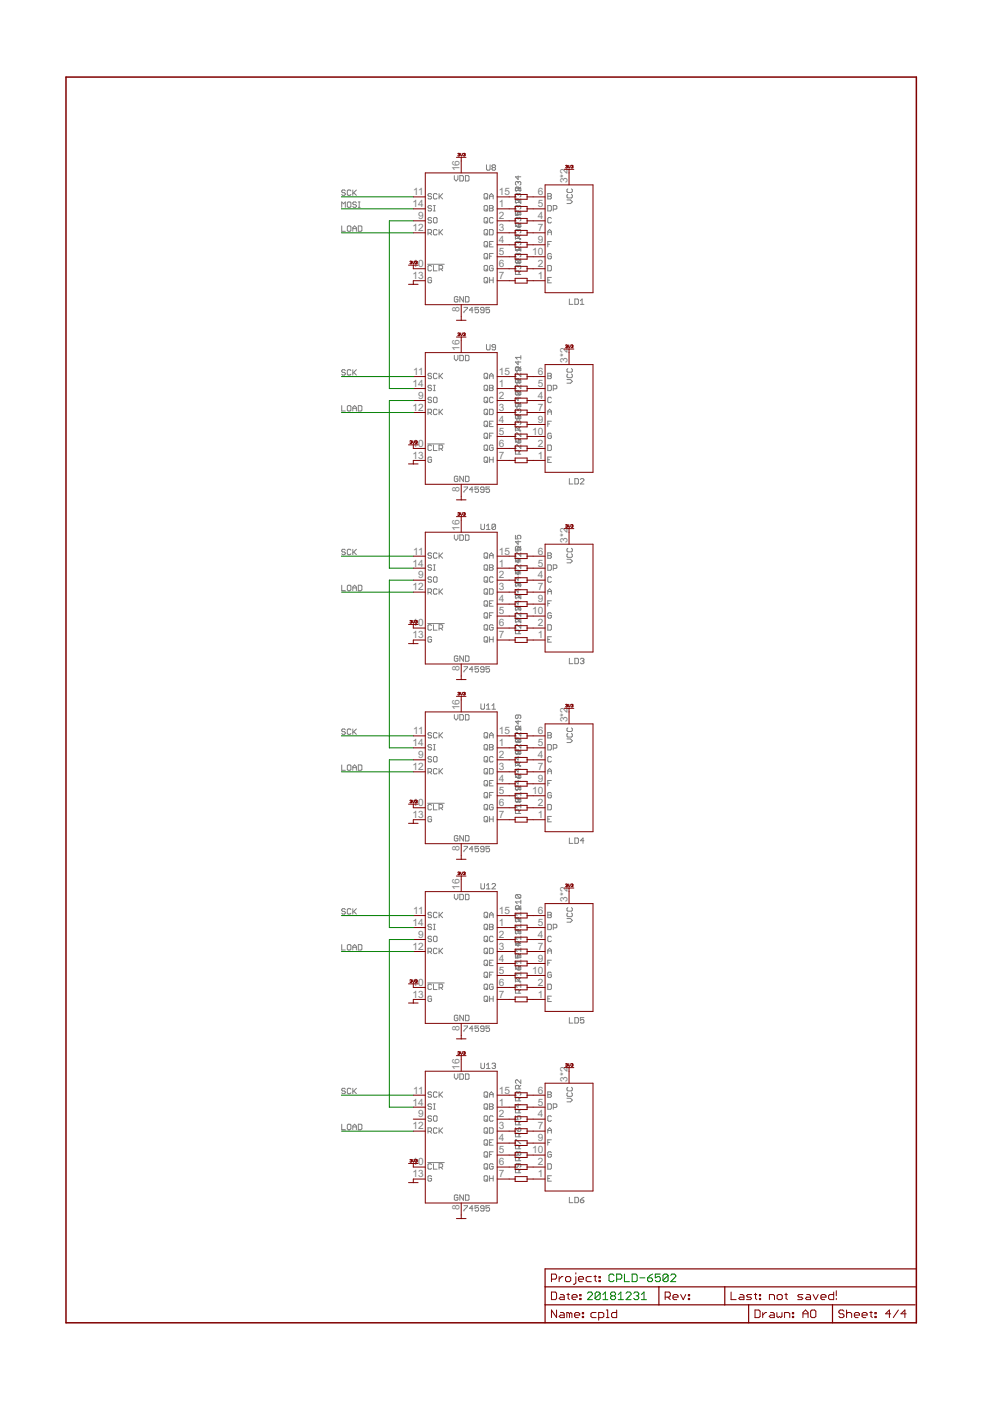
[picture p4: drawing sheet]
<svg xmlns="http://www.w3.org/2000/svg" width="210mm" height="297mm" viewBox="0 0 210 297" stroke-linecap="round" stroke-linejoin="round" font-family="sans-serif">
<defs><g id="words">
<g font-size="2.4" fill="#808080">
<text x="87.6" y="41.4">11</text>
<text x="97.4" y="36.3" transform="rotate(-90 97.4 36.3)">16</text>
<text x="105.8" y="41.4">15</text>
<text x="114" y="41.4">6</text>
<text x="120.3" y="38.8" transform="rotate(-90 120.3 38.8)">3*2</text>
<text x="87.4" y="43.9">14</text>
<text x="88.6" y="46.5">9</text>
<text x="105.8" y="46.5">2</text>
<text x="105.8" y="43.9">1</text>
<text x="114" y="46.5">4</text>
<text x="114" y="43.9">5</text>
<text x="87.4" y="49">12</text>
<text x="105.8" y="51.5">4</text>
<text x="105.8" y="49">3</text>
<text x="114" y="49">7</text>
<text x="114" y="51.5">9</text>
<text x="87.4" y="59.2">13</text>
<text x="87.4" y="56.6">10</text>
<text x="105.8" y="59.2">7</text>
<text x="105.8" y="56.6">6</text>
<text x="105.8" y="54.1">5</text>
<text x="112.8" y="54.1">10</text>
<text x="114" y="56.6">2</text>
<text x="114" y="59.2">1</text>
<text x="97.4" y="66.1" transform="rotate(-90 97.4 66.1)">8</text>
<text x="97.4" y="74.4" transform="rotate(-90 97.4 74.4)">16</text>
<text x="120.3" y="76.9" transform="rotate(-90 120.3 76.9)">3*2</text>
<text x="87.4" y="82">14</text>
<text x="87.6" y="79.5">11</text>
<text x="105.8" y="82">1</text>
<text x="105.8" y="79.5">15</text>
<text x="114" y="79.5">6</text>
<text x="114" y="82">5</text>
<text x="87.4" y="87.1">12</text>
<text x="88.6" y="84.6">9</text>
<text x="105.8" y="84.6">2</text>
<text x="105.8" y="89.6">4</text>
<text x="105.8" y="87.1">3</text>
<text x="114" y="87.1">7</text>
<text x="114" y="84.6">4</text>
<text x="114" y="89.6">9</text>
<text x="87.4" y="94.7">10</text>
<text x="105.8" y="94.7">6</text>
<text x="105.8" y="92.2">5</text>
<text x="112.8" y="92.2">10</text>
<text x="114" y="94.7">2</text>
<text x="87.4" y="97.3">13</text>
<text x="105.8" y="97.3">7</text>
<text x="114" y="97.3">1</text>
<text x="97.4" y="104.2" transform="rotate(-90 97.4 104.2)">8</text>
<text x="97.4" y="112.5" transform="rotate(-90 97.4 112.5)">16</text>
<text x="87.6" y="117.6">11</text>
<text x="105.8" y="117.6">15</text>
<text x="114" y="117.6">6</text>
<text x="120.3" y="115" transform="rotate(-90 120.3 115)">3*2</text>
<text x="87.4" y="125.2">12</text>
<text x="87.4" y="120.1">14</text>
<text x="88.6" y="122.7">9</text>
<text x="105.8" y="122.7">2</text>
<text x="105.8" y="125.2">3</text>
<text x="105.8" y="120.1">1</text>
<text x="114" y="125.2">7</text>
<text x="114" y="122.7">4</text>
<text x="114" y="120.1">5</text>
<text x="105.8" y="127.7">4</text>
<text x="105.8" y="130.3">5</text>
<text x="112.8" y="130.3">10</text>
<text x="114" y="127.7">9</text>
<text x="87.4" y="135.3">13</text>
<text x="87.4" y="132.8">10</text>
<text x="105.8" y="135.3">7</text>
<text x="105.8" y="132.8">6</text>
<text x="114" y="132.8">2</text>
<text x="114" y="135.3">1</text>
<text x="97.4" y="142.3" transform="rotate(-90 97.4 142.3)">8</text>
<text x="87.6" y="155.7">11</text>
<text x="97.4" y="150.6" transform="rotate(-90 97.4 150.6)">16</text>
<text x="105.8" y="155.7">15</text>
<text x="114" y="155.7">6</text>
<text x="120.3" y="153.1" transform="rotate(-90 120.3 153.1)">3*2</text>
<text x="87.4" y="158.2">14</text>
<text x="88.6" y="160.7">9</text>
<text x="105.8" y="160.7">2</text>
<text x="105.8" y="158.2">1</text>
<text x="114" y="160.7">4</text>
<text x="114" y="158.2">5</text>
<text x="87.4" y="163.3">12</text>
<text x="105.8" y="165.8">4</text>
<text x="105.8" y="163.3">3</text>
<text x="114" y="163.3">7</text>
<text x="114" y="165.8">9</text>
<text x="87.4" y="173.4">13</text>
<text x="87.4" y="170.9">10</text>
<text x="105.8" y="173.4">7</text>
<text x="105.8" y="170.9">6</text>
<text x="105.8" y="168.4">5</text>
<text x="112.8" y="168.4">10</text>
<text x="114" y="170.9">2</text>
<text x="114" y="173.4">1</text>
<text x="97.4" y="180.4" transform="rotate(-90 97.4 180.4)">8</text>
<text x="97.4" y="188.7" transform="rotate(-90 97.4 188.7)">16</text>
<text x="120.3" y="191.2" transform="rotate(-90 120.3 191.2)">3*2</text>
<text x="87.4" y="196.3">14</text>
<text x="87.6" y="193.8">11</text>
<text x="105.8" y="196.3">1</text>
<text x="105.8" y="193.8">15</text>
<text x="114" y="193.8">6</text>
<text x="114" y="196.3">5</text>
<text x="87.4" y="201.4">12</text>
<text x="88.6" y="198.8">9</text>
<text x="105.8" y="198.8">2</text>
<text x="105.8" y="203.9">4</text>
<text x="105.8" y="201.4">3</text>
<text x="114" y="201.4">7</text>
<text x="114" y="198.8">4</text>
<text x="114" y="203.9">9</text>
<text x="87.4" y="209">10</text>
<text x="105.8" y="209">6</text>
<text x="105.8" y="206.5">5</text>
<text x="112.8" y="206.5">10</text>
<text x="114" y="209">2</text>
<text x="87.4" y="211.5">13</text>
<text x="105.8" y="211.5">7</text>
<text x="114" y="211.5">1</text>
<text x="97.4" y="218.5" transform="rotate(-90 97.4 218.5)">8</text>
<text x="97.4" y="226.8" transform="rotate(-90 97.4 226.8)">16</text>
<text x="87.6" y="231.9">11</text>
<text x="105.8" y="231.9">15</text>
<text x="114" y="231.9">6</text>
<text x="120.3" y="229.3" transform="rotate(-90 120.3 229.3)">3*2</text>
<text x="87.4" y="239.5">12</text>
<text x="87.4" y="234.4">14</text>
<text x="88.6" y="236.9">9</text>
<text x="105.8" y="236.9">2</text>
<text x="105.8" y="239.5">3</text>
<text x="105.8" y="234.4">1</text>
<text x="114" y="239.5">7</text>
<text x="114" y="236.9">4</text>
<text x="114" y="234.4">5</text>
<text x="105.8" y="242">4</text>
<text x="105.8" y="244.5">5</text>
<text x="112.8" y="244.5">10</text>
<text x="114" y="242">9</text>
<text x="87.4" y="249.6">13</text>
<text x="87.4" y="247.1">10</text>
<text x="105.8" y="249.6">7</text>
<text x="105.8" y="247.1">6</text>
<text x="114" y="247.1">2</text>
<text x="114" y="249.6">1</text>
<text x="97.4" y="256.6" transform="rotate(-90 97.4 256.6)">8</text>
</g>
</g></defs>
<g fill="none" stroke="#808080" stroke-width=".21">
<path d="M96.3 37.2v.8l.4 .4 .4-.4v-.8M97.5 37.2h.6l.2 .2v.8l-.2 .2h-.6zM98.7 37.2h.6l.1 .2v.8l-.1 .2h-.6zM103.1 34.9v1l.2 .2h.4l.2-.2v-1M104.5 35.5l-.2-.2 .2-.4h.4l.2 .2-.2 .4M104.5 35.5l-.2 .2 .2 .4h.4l.2-.2-.2-.4M104.5 35.5h.4M109.9 38.7l-.2-.2-.4 .2v.4l.2 .1M109.9 38.7l.1-.2 .4 .2v.4l-.2 .1M109.9 37.3v.8l-.6-.6h1.1M109.9 38.7v.2M110 39.8l-.1-.2h-.4l-.2 .2v.6"/>
<path d="M110 39.8v.6M110 39.8l.4 .2v.4M110 39.8l-.1 .2M110.4 39.6l-.4 .4M72.5 44v-1.2l.3 .4 .4-.4v1.2M72.5 47.9v1.1h.7M73.2 40.5l-.2-.2h-.4l-.1 .2 .1 .4h.4l.2 .1-.2 .4h-.4l-.1-.2M73.6 48.1l.2-.2h.4l.2 .2v.8l-.2 .1h-.4l-.2-.1zM73.8 42.8h.4l.2 .2v.8l-.2 .2h-.4l-.2-.2v-.8zM74.4 40.5l-.2-.2h-.4l-.2 .2v.7l.2 .2h.4l.2-.2M74.8 40.3v1.1M74.8 49v-.7l.4-.4 .4 .4v.7"/>
<path d="M74.8 48.5h.8M75 40.9l.6 .5M75.6 43l-.2-.2h-.4l-.2 .2 .2 .4h.4l.2 .2-.2 .4h-.4l-.2-.2M75.6 40.3l-.8 .7M76 47.9h.5l.2 .2v.8l-.2 .1h-.5zM76 42.8h.3M76 44h.3M76.2 42.8v1.2M90.7 56h3.5M90.7 49.4h.6l.2-.2v-.3l-.2-.2h-.6v1.1M91.1 49.4l.4 .4M91.5 41.2l-.2-.2h-.4l-.2 .4 .2 .2h.4l.2 .4-.2 .2h-.4l-.2-.2"/>
<path d="M91.5 43.8l-.2-.2h-.4l-.2 .4 .2 .2h.4l.2 .3-.2 .2h-.4l-.2-.2M91.5 46.3l-.2-.2h-.4l-.2 .4 .2 .2h.4l.2 .4-.2 .2h-.4l-.2-.2M91.5 56.5l-.2-.2h-.4l-.2 .2v.7l.2 .2h.4l.2-.2M91.5 59l-.2-.2h-.4l-.2 .2v.8l.2 .2h.4l.2-.2v-.4h-.4M91.9 56.3v1.1h.8M91.9 43.6h.4M91.9 44.7h.4M92.1 46.1h.4l.2 .2v.8l-.2 .2h-.4l-.2-.2v-.8zM92.1 43.6v1.1M92.7 48.9l-.2-.2h-.4l-.2 .2v.7l.2 .2h.4l.2-.2M92.7 41.2l-.2-.2h-.4l-.2 .2v.8l.2 .2h.4l.2-.2M93.1 41v1.2"/>
<path d="M93.1 48.7v1.1M93.1 57h.6l.2-.1v-.4l-.2-.2h-.6v1.1M93.3 49.2l.6 .6M93.3 41.6l.6 .6M93.5 57l.4 .4M93.9 48.7l-.8 .7M93.9 41l-.8 .8M102.8 48.7h.4l.2 .2v.7l-.2 .2h-.4l-.2-.2v-.7zM102.8 58.8h.4l.2 .2v.8l-.2 .2h-.4l-.2-.2v-.8zM102.8 41h.4l.2 .2v.8l-.2 .2h-.4l-.2-.2v-.8zM102.8 43.6h.4l.2 .2v.7l-.2 .2h-.4l-.2-.2v-.7zM102.8 46.1h.4l.2 .2v.8l-.2 .2h-.4l-.2-.2v-.8z"/>
<path d="M102.8 51.2h.4l.2 .2v.8l-.2 .1h-.4l-.2-.1v-.8zM102.8 53.7h.4l.2 .2v.8l-.2 .2h-.4l-.2-.2v-.8zM102.8 56.3h.4l.2 .2v.7l-.2 .2h-.4l-.2-.2v-.7zM103 52l.4 .3M103 46.9l.4 .4M103 49.4l.4 .4M103 59.6l.4 .4M103 44.3l.4 .4M103 57l.4 .4M103 41.8l.4 .4M103 54.5l.4 .4M103.8 48.7h.6l.2 .2v.7l-.2 .2h-.6z"/>
<path d="M103.8 59.4h.8M103.8 42.2v-.8l.4-.4 .4 .4v.8M103.8 43.6h.6l.2 .2-.2 .4 .2 .3-.2 .2h-.6zM103.8 58.8v1.2M103.8 51.8h.4M103.8 44.2h.6M103.8 41.6h.8M103.8 54.3h.4M104.6 51.2h-.8v1.1h.8M104.6 46.3l-.2-.2h-.4l-.2 .2v.8l.2 .2h.4l.2-.2M104.6 53.7h-.8v1.2M104.6 56.5l-.2-.2h-.4l-.2 .2v.7l.2 .2h.4l.2-.2v-.3h-.4"/>
<path d="M104.6 58.8v1.2M109.3 50l.2-.2h.4l.1 .2v.6M109.3 42.9v-.5l.2-.2h.4l.1 .2v.5M109.3 47.5l.2-.2h.4l.1 .2M109.3 55.6l.2 .2h.7M109.3 55.6v-.5l.2-.2h.4l.1 .2v.5M109.3 47.5v.5h1.1M109.3 50v.8M109.3 55.6h1.1M109.3 45.5h1.1M109.3 42.9l.2 .2M109.3 42.9h1.1"/>
<path d="M109.3 40.4l.2 .2M109.3 40l.2-.2 .4 .2M109.3 40.4h1.1M109.3 50.6h1.1M109.3 47.5l.6 .7M109.3 50l1.1 .8M109.5 55.1h.7l.2 .2v.3M109.5 55.1l-.2 .2M109.5 55.1l.7 .7M109.9 48.8l-.2-.2-.4 .2v.4l.2 .2M109.9 48.8l.1-.2 .4 .2v.4l-.2 .2M109.9 51.4l-.2-.2-.4 .2v.4l.2 .1"/>
<path d="M109.9 51.4l.1-.2 .4 .2v.4l-.2 .1M109.9 43.8l-.2-.2-.4 .2v.3l.2 .2M109.9 43.8l.1-.2 .4 .2v.3l-.2 .2M109.9 41.2l-.2-.2-.4 .2v.4l.2 .2M109.9 41.2l.1-.2 .4 .2v.4l-.2 .2M109.9 46.3l-.2-.2-.4 .2v.4l.2 .2M109.9 46.3l.1-.2 .4 .2v.4l-.2 .2M109.9 53.9l-.2-.2-.4 .2v.4l.2 .2M109.9 56.5l.1-.2 .4 .2v.3l-.2 .2M109.9 56.5l-.2-.2-.4 .2v.3l.2 .2M109.9 53.9l.1-.2 .4 .2v.4l-.2 .2M109.9 40v.2"/>
<path d="M109.9 41.2v.2M109.9 43.8v.1M109.9 46.3v.2M109.9 48.8v.2M109.9 51.4v.2M109.9 53.9v.2M109.9 56.5v.1M110 53.1v-.6l-.1-.2h-.4l-.2 .2v.6h1.1M110 45.5v-.6l-.1-.2h-.4l-.2 .2v.8h.6l-.2-.4 .2-.4h.3l.2 .2v.4M110 58.2v-.6l-.1-.2h-.4l-.2 .2v.6h1.1M110 47.5v.5M110 47.5l.4 .1v.4"/>
<path d="M110 47.5l-.1 .1v.6M110.4 49.8l-.4 .4M110.4 54.9l-.4 .4M110.4 42.4v.7l-.7-.7-.4 .2M110.4 52.5v.8M110.4 57.4l-.4 .4M110.4 55.6l-.2 .2M110.4 52.9h-1.1l.4 .4M110.4 44.7l-.4 .4M110.4 42.2l-.4 .4M110.4 40.4l-.2 .2M110.4 47.3l-.4 .3"/>
<path d="M110.4 45.5l-.2 .2M110.4 48l-.2 .2h-.3M110.4 52.3l-.4 .4M116.1 59.4h.4M116.1 51.8h.4M116.1 43.6h.6l.2 .2v.7l-.2 .2h-.6zM116.1 41h.6l.2 .2-.2 .4 .2 .4-.2 .2h-.6zM116.1 41.6h.6M116.1 56.3h.6l.2 .2v.7l-.2 .2h-.6zM116.1 49.8v-.8l.4-.3 .4 .3v.8M116.1 49.2h.8M116.9 58.8h-.8v1.2h.8"/>
<path d="M116.9 51.2h-.8v1.1M116.9 46.3l-.2-.2h-.4l-.2 .2v.8l.2 .2h.4l.2-.2M116.9 53.9l-.2-.2h-.4l-.2 .2v.8l.2 .2h.4l.2-.2v-.4h-.4M117.3 44.3h.6l.2-.1v-.4l-.2-.2h-.6v1.1M120.2 42.4h.8l.3 .4-.3 .4h-.8M120.4 41.2l-.2 .2v.4l.2 .2h.8l.1-.2v-.4l-.1-.2M120.4 40l-.2 .2v.4l.2 .2h.8l.1-.2v-.4l-.1-.2M73.2 78.6l-.2-.2h-.4l-.1 .4 .1 .2h.4l.2 .3-.2 .2h-.4l-.1-.2M74.4 78.6l-.2-.2h-.4l-.2 .2v.7l.2 .2h.4l.2-.2M74.8 78.4v1.1M75 79l.6 .5M75.6 78.4l-.8 .7"/>
<path d="M91.5 79.3l-.2-.2h-.4l-.2 .4 .2 .2h.4l.2 .4-.2 .2h-.4l-.2-.2M92.7 79.3l-.2-.2h-.4l-.2 .2v.8l.2 .2h.4l.2-.2M93.1 79.1v1.2M93.3 79.7l.6 .6M93.9 79.1l-.8 .8M96.3 75.3v.8l.4 .4 .4-.4v-.8M97.1 63.1l-.2-.2h-.4l-.2 .2v.7l.2 .2h.4l.2-.2v-.3h-.4M97.5 75.3h.6l.2 .2v.8l-.2 .2h-.6zM98.3 62.9v1.1l-.8-1.1v1.1M98.4 65.2h.7l-.7 1.1M98.7 62.9h.6l.1 .2v.7l-.1 .2h-.6zM98.7 75.3h.6l.1 .2v.8l-.1 .2h-.6z"/>
<path d="M100.3 65.7h-.8l.6-.5v1.1M101.5 65.2h-.8v.5l.4-.1 .4 .1v.4l-.2 .2h-.4l-.2-.2M102.6 65.7h-.5l-.2-.1 .2-.4h.3l.2 .2v.7l-.2 .2h-.3l-.2-.2M102.8 79.1h.4l.2 .2v.8l-.2 .2h-.4l-.2-.2v-.8zM103 79.9l.4 .4M103.1 73v1l.2 .2h.4l.2-.2v-1M103.8 65.2h-.8v.5l.6-.1 .2 .1v.4l-.2 .2h-.4l-.2-.2M103.8 79.7h.8M105.1 73.6h-.6l-.2-.2 .2-.4h.4l.2 .2v.8l-.2 .2h-.4l-.2-.2M109.3 78.5v-.6l.2-.2h.4l.1 .2v.6M109.3 78.1l.2-.2h.7l.2 .2v.4M109.3 78.5h1.1"/>
<path d="M109.9 76.6v.7l-.6-.5h1.1M109.9 77.9v.6l-.2 .2-.4-.2M110.4 75.8h-1.1l.4 .4M110.4 79.1v.8l-.7-.8-.4 .2v.4l.2 .2M110.4 75.4v.8M110.4 78.5l-.2 .2M110.4 77.7l-.4 .4M116.1 79.1h.6l.2 .2-.2 .4 .2 .4-.2 .2h-.6zM116.1 79.7h.6M120.4 79.3l-.2 .2v.4l.2 .2h.8l.1-.2v-.4l-.1-.2M120.4 78.1l-.2 .2v.4l.2 .2h.8l.1-.2v-.4l-.1-.2M120.7 63.4v1.1h.8"/>
<path d="M121.9 63.4h.5l.2 .2v.7l-.2 .2h-.5zM123 63.8l.4-.4v1.1M123 64.5h.8M72.5 86v1.1h.7M73.8 86h.4l.2 .2v.8l-.2 .1h-.4l-.2-.1v-.8zM74.8 87.1v-.7l.4-.4 .4 .4v.7M74.8 86.6h.8M76 86h.5l.2 .2v.8l-.2 .1h-.5zM90.7 94.1h3.5M90.7 87.5h.6l.2-.2v-.3l-.2-.2h-.6v1.1M91.1 87.5l.4 .4M91.5 81.9l-.2-.2h-.4l-.2 .4 .2 .2h.4l.2 .3-.2 .2h-.4l-.2-.2"/>
<path d="M91.5 84.4l-.2-.2h-.4l-.2 .4 .2 .2h.4l.2 .4-.2 .2h-.4l-.2-.2M91.5 94.6l-.2-.2h-.4l-.2 .2v.7l.2 .2h.4l.2-.2M91.5 97.1l-.2-.2h-.4l-.2 .2v.8l.2 .1h.4l.2-.1v-.4h-.4M91.9 94.4v1.1h.8M91.9 81.7h.4M91.9 82.8h.4M92.1 84.2h.4l.2 .2v.8l-.2 .2h-.4l-.2-.2v-.8zM92.1 81.7v1.1M92.7 87l-.2-.2h-.4l-.2 .2v.7l.2 .2h.4l.2-.2M93.1 86.8v1.1M93.1 95.1h.6l.2-.2v-.3l-.2-.2h-.6v1.1M93.3 87.3l.6 .6"/>
<path d="M93.5 95.1l.4 .4M93.9 86.8l-.8 .7M102.8 81.7h.4l.2 .2v.7l-.2 .2h-.4l-.2-.2v-.7zM102.8 84.2h.4l.2 .2v.8l-.2 .2h-.4l-.2-.2v-.8zM102.8 86.8h.4l.2 .2v.7l-.2 .2h-.4l-.2-.2v-.7zM102.8 89.3h.4l.2 .2v.8l-.2 .1h-.4l-.2-.1v-.8zM102.8 91.8h.4l.2 .2v.8l-.2 .2h-.4l-.2-.2v-.8zM102.8 94.4h.4l.2 .2v.7l-.2 .2h-.4l-.2-.2v-.7zM102.8 96.9h.4l.2 .2v.8l-.2 .1h-.4l-.2-.1v-.8zM103 90.1l.4 .3M103 85l.4 .4M103 87.5l.4 .4"/>
<path d="M103 97.7l.4 .3M103 82.4l.4 .4M103 95.1l.4 .4M103 92.6l.4 .4M103.8 80.3v-.8l.4-.4 .4 .4v.8M103.8 81.7h.6l.2 .2-.2 .4 .2 .3-.2 .2h-.6zM103.8 86.8h.6l.2 .2v.7l-.2 .2h-.6zM103.8 96.9v1.1M103.8 97.5h.8M103.8 89.9h.4M103.8 82.3h.6M103.8 92.4h.4"/>
<path d="M104.6 84.4l-.2-.2h-.4l-.2 .2v.8l.2 .2h.4l.2-.2M104.6 89.3h-.8v1.1h.8M104.6 91.8h-.8v1.2M104.6 94.6l-.2-.2h-.4l-.2 .2v.7l.2 .2h.4l.2-.2v-.4h-.4M104.6 96.9v1.1M109.3 90.6l.2-.2h.4l.1 .2v.6M109.3 83.6v-.6l.2-.2h.4l.1 .2v.6M109.3 86.1v-.5l.2-.2h.4l.1 .2v.5M109.3 88.3l.2-.2 .4 .2M109.3 88.7l.2 .2 .4-.2M109.3 93.2l.2-.2h.4l.1 .2M109.3 81l.2 .2 .4-.2"/>
<path d="M109.3 80.7l.2-.2 .4 .2M109.3 90.6v.8M109.3 93.2v.5h1.1M109.3 85.7l.2-.1h.7l.2 .1v.4M109.3 93.2l.6 .7M109.3 90.6l1.1 .8M109.3 83.6h1.1M109.3 81h1.1M109.3 91.2h1.1M109.3 88.7h1.1M109.3 86.1h1.1M109.3 83.6l.2 .2h.7"/>
<path d="M109.5 83h.7l.2 .2v.4M109.5 83l-.2 .2M109.5 83l.7 .8M109.9 89.5l-.2-.2-.4 .2v.3l.2 .2M109.9 85.6v.5l-.2 .2-.4-.2M109.9 86.9l-.2-.2-.4 .2v.4l.2 .2M109.9 89.5l.1-.2 .4 .2v.3l-.2 .2M109.9 81l.1 .2 .4-.2M109.9 86.9l.1-.2 .4 .2v.4l-.2 .2M109.9 80.7v.3M109.9 84.2v.7l-.6-.5h1.1M109.9 86.9v.2"/>
<path d="M109.9 88.3v.4M109.9 89.5v.1M109.9 88.7l.1 .2 .4-.2M110 88.1l-.1-.2h-.4l-.2 .2v.6M110 80.5l-.1-.2h-.4l-.2 .2v.5M110 88.1l.4 .2v.4M110 96.3v-.6l-.1-.2h-.4l-.2 .2v.6h1.1M110 80.5l.4 .2v.3M110 80.5v.5M110 88.1v.6M110 93.2v.5M110 93.2l.4 .2v.3"/>
<path d="M110 93.2l-.1 .2v.5M110 80.5l-.1 .2M110 88.1l-.1 .2M110.4 81.6v.8l-.7-.8-.4 .2v.4l.2 .2M110.4 91.8v.8l-.7-.8-.4 .2v.4l.2 .2M110.4 94.3v.8l-.7-.8-.4 .2v.4l.2 .2M110.4 87.9l-.4 .4M110.4 95.5l-.4 .4M110.4 93.7l-.2 .2h-.3M110.4 93l-.4 .4M110.4 82.8l-.4 .4M110.4 80.3l-.4 .4"/>
<path d="M110.4 90.4l-.4 .4M110.4 86.1l-.2 .2M110.4 85.4l-.4 .3M110.4 83.6l-.2 .2M116.1 97.5h.4M116.1 89.9h.4M116.1 81.7h.6l.2 .2v.7l-.2 .2h-.6zM116.1 94.4h.6l.2 .2v.7l-.2 .2h-.6zM116.1 87.9v-.8l.4-.3 .4 .3v.8M116.1 87.3h.8M116.9 84.4l-.2-.2h-.4l-.2 .2v.8l.2 .2h.4l.2-.2M116.9 96.9h-.8v1.1h.8"/>
<path d="M116.9 89.3h-.8v1.1M116.9 92l-.2-.2h-.4l-.2 .2v.8l.2 .2h.4l.2-.2v-.4h-.4M117.3 82.4h.6l.2-.1v-.4l-.2-.2h-.6v1.1M120.2 80.5h.8l.3 .4-.3 .3h-.8M73.2 116.6l-.2-.1h-.4l-.1 .1 .1 .4h.4l.2 .2-.2 .4h-.4l-.1-.2M74.4 116.6l-.2-.1h-.4l-.2 .1v.8l.2 .2h.4l.2-.2M74.8 116.5v1.1M75 117l.6 .6M75.6 116.5l-.8 .7M91.5 117.4l-.2-.2h-.4l-.2 .4 .2 .2h.4l.2 .4-.2 .2h-.4l-.2-.2M91.5 120l-.2-.2h-.4l-.2 .3 .2 .2h.4l.2 .4-.2 .2h-.4l-.2-.2M91.9 119.8h.4"/>
<path d="M92.1 119.8v1.1M92.7 117.4l-.2-.2h-.4l-.2 .2v.8l.2 .2h.4l.2-.2M93.1 117.2v1.2M93.3 117.8l.6 .6M93.9 117.2l-.8 .8M96.3 113.4v.8l.4 .4 .4-.4v-.8M97.1 101.2l-.2-.2h-.4l-.2 .2v.7l.2 .2h.4l.2-.2v-.4h-.4M97.5 113.4h.6l.2 .2v.8l-.2 .2h-.6zM98.3 101v1.1l-.8-1.1v1.1M98.4 103.3h.7l-.7 1.1M98.7 101h.6l.1 .2v.7l-.1 .2h-.6zM98.7 113.4h.6l.1 .2v.8l-.1 .2h-.6z"/>
<path d="M100.3 103.8h-.8l.6-.5v1.1M101.5 103.3h-.8v.5l.4-.2 .4 .2v.4l-.2 .2h-.4l-.2-.2M102 111.1v1l.2 .2h.3l.2-.2v-1M102.6 103.8h-.5l-.2-.2 .2-.3h.3l.2 .1v.8l-.2 .2h-.3l-.2-.2M102.8 117.2h.4l.2 .2v.8l-.2 .2h-.4l-.2-.2v-.8zM102.8 119.8h.4l.2 .2v.7l-.2 .2h-.4l-.2-.2v-.7zM103 118l.4 .4M103.1 112.3h.8M103.1 111.5l.4-.4v1.2M103.8 103.3h-.8v.5l.6-.2 .2 .2v.4l-.2 .2h-.4l-.2-.2M103.8 118.4v-.8l.4-.4 .4 .4v.8M103.8 119.8h.6l.2 .2-.2 .3 .2 .4-.2 .2h-.6z"/>
<path d="M103.8 117.8h.8M105.1 111.3v.8l-.2 .2h-.4l-.2-.2M105.1 111.3l-.2-.2h-.4l-.2 .2v.8M105.1 111.3l-.8 .8M109.3 113.5v.8h.6l-.2-.6 .2-.2h.3l.2 .2v.4l-.2 .2M109.3 116.6h1.1M109.9 114.7v.7l-.6-.5h1.1M109.9 118.6v.7l-.6-.5h1.1M110 119.1v-.5l-.1-.2h-.4l-.2 .2v.5h1.1M110 116.6v-.6l-.1-.2h-.4l-.2 .2v.8h.6l-.2-.4 .2-.4h.3l.2 .2v.4l-.2 .2M110.4 119.7v.8l-.7-.8-.4 .2v.4l.2 .2M110.4 117.2v.8l-.7-.8-.4 .2v.4l.2 .2"/>
<path d="M110.4 118.4l-.4 .3M110.4 115.8l-.4 .4M116.1 119.8h.6l.2 .2v.7l-.2 .2h-.6zM116.1 117.2h.6l.2 .2-.2 .4 .2 .4-.2 .2h-.6zM116.1 117.8h.6M120.2 118.6h.8l.3 .4-.3 .3h-.8M120.4 117.4l-.2 .2v.4l.2 .2h.8l.1-.2v-.4l-.1-.2M120.4 116.2l-.2 .2v.4l.2 .2h.8l.1-.2v-.4l-.1-.2M120.7 101.5v1.1h.8M121.9 101.5h.5l.2 .2v.7l-.2 .2h-.5zM123 101.7l.2-.2h.4l.2 .2v.2l-.8 .7h.8M72.5 124.1v1.1h.7"/>
<path d="M73.6 124.3l.2-.2h.4l.2 .2v.7l-.2 .2h-.4l-.2-.2zM74.8 125.2v-.7l.4-.4 .4 .4v.7M74.8 124.7h.8M76 124.1h.5l.2 .2v.7l-.2 .2h-.5zM90.7 132.2h3.5M90.7 125.6h.6l.2-.2v-.4l-.2-.2h-.6v1.2M91.1 125.6l.4 .4M91.5 122.5l-.2-.2h-.4l-.2 .4 .2 .2h.4l.2 .4-.2 .1h-.4l-.2-.1M91.5 132.7l-.2-.2h-.4l-.2 .2v.7l.2 .2h.4l.2-.2M91.5 135.2l-.2-.2h-.4l-.2 .2v.8l.2 .1h.4l.2-.1v-.4h-.4M91.9 132.5v1.1h.8M91.9 120.9h.4"/>
<path d="M92.1 122.3h.4l.2 .2v.8l-.2 .1h-.4l-.2-.1v-.8zM92.7 125l-.2-.2h-.4l-.2 .2v.8l.2 .2h.4l.2-.2M93.1 124.8v1.2M93.1 133.2h.6l.2-.2v-.3l-.2-.2h-.6v1.1M93.3 125.4l.6 .6M93.5 133.2l.4 .4M93.9 124.8l-.8 .8M97.1 139.3l-.2-.2h-.4l-.2 .2v.7l.2 .2h.4l.2-.2v-.4h-.4M98.3 139.1v1.1l-.8-1.1v1.1M98.7 139.1h.6l.1 .2v.7l-.1 .2h-.6zM102.8 122.3h.4l.2 .2v.8l-.2 .1h-.4l-.2-.1v-.8zM102.8 124.8h.4l.2 .2v.8l-.2 .2h-.4l-.2-.2v-.8z"/>
<path d="M102.8 127.4h.4l.2 .2v.7l-.2 .2h-.4l-.2-.2v-.7zM102.8 129.9h.4l.2 .2v.8l-.2 .2h-.4l-.2-.2v-.8zM102.8 132.5h.4l.2 .2v.7l-.2 .2h-.4l-.2-.2v-.7zM102.8 135h.4l.2 .2v.8l-.2 .1h-.4l-.2-.1v-.8zM103 128.1l.4 .4M103 123.1l.4 .3M103 125.6l.4 .4M103 135.8l.4 .3M103 120.5l.4 .4M103 133.2l.4 .4M103 130.7l.4 .4M103.8 124.8h.6l.2 .2v.8l-.2 .2h-.6z"/>
<path d="M103.8 135v1.1M103.8 135.6h.8M103.8 128h.4M103.8 120.3h.6M103.8 130.5h.4M104.6 122.5l-.2-.2h-.4l-.2 .2v.8l.2 .1h.4l.2-.1M104.6 127.4h-.8v1.1h.8M104.6 129.9h-.8v1.2M104.6 132.7l-.2-.2h-.4l-.2 .2v.7l.2 .2h.4l.2-.2v-.4h-.4M104.6 135v1.1M109.3 128.9l.2-.2 .4 .2M109.3 129.3l.2 .2"/>
<path d="M109.3 131.8l.2 .2M109.3 123.8l.2-.1 .4 .1M109.3 131.8h1.1M109.3 129.3h1.1M109.3 126.7h1.1M109.3 124.2h1.1M109.9 123.8l.1-.1 .4 .1v.4l-.2 .2M109.9 128.9l.3-.2 .2 .2v.4M109.9 121.1v.8l-.6-.6h1.1M109.9 122.3v.7l-.6-.5h1.1M109.9 123.8v.2M109.9 124.8v.8l-.6-.6h1.1"/>
<path d="M109.9 127.4v.7l-.6-.5h1.1M109.9 128.9v.2M110 126.7v-.5l-.1-.2h-.4l-.2 .2v.6l.2 .2M110 129.3v-.6l-.1-.2h-.4l-.2 .2v.6M110 121.7v-.6l-.1-.2h-.4l-.2 .2v.6h1.1M110 124.2v-.6l-.1-.2h-.4l-.2 .2v.6l.2 .2M110 134.4v-.6l-.1-.2h-.4l-.2 .2v.6h1.1M110 131.8v-.5l-.1-.2h-.4l-.2 .2v.5M110.4 131.3v.7l-.7-.7-.4 .2M110.4 129.9v.8l-.7-.8-.4 .2v.4l.2 .2M110.4 126.2v.8l-.7-.8-.4 .2M110.4 132.4v.8l-.7-.8-.4 .2v.4l.2 .2"/>
<path d="M110.4 126l-.4 .4M110.4 131.1l-.4 .3M110.4 133.6l-.4 .4M110.4 129.3l-.2 .2M110.4 120.9l-.4 .4M110.4 128.5l-.4 .4M110.4 123.4l-.4 .4M116.1 135.6h.4M116.1 128h.4M116.1 132.5h.6l.2 .2v.7l-.2 .2h-.6zM116.1 126v-.8l.4-.4 .4 .4v.8M116.1 125.4h.8"/>
<path d="M116.9 135h-.8v1.1h.8M116.9 127.4h-.8v1.1M116.9 122.5l-.2-.2h-.4l-.2 .2v.8l.2 .1h.4l.2-.1M116.9 130.1l-.2-.2h-.4l-.2 .2v.8l.2 .2h.4l.2-.2v-.4h-.4M117.3 120.5h.6l.2-.2v-.3l-.2-.2h-.6v1.1M120.7 139.6v1.1h.8M121.9 139.6h.5l.2 .2v.7l-.2 .2h-.5zM123 139.8l.2-.2h.4l.2 .2-.2 .3M73.2 154.7l-.2-.1h-.4l-.1 .3 .1 .2h.4l.2 .4-.2 .2h-.4l-.1-.2M74.4 154.7l-.2-.1h-.4l-.2 .1v.8l.2 .2h.4l.2-.2M74.8 154.6v1.1M75 155.1l.6 .6"/>
<path d="M75.6 154.6l-.8 .7M91.5 155.5l-.2-.2h-.4l-.2 .4 .2 .2h.4l.2 .4-.2 .2h-.4l-.2-.2M91.5 158.1l-.2-.2h-.4l-.2 .3 .2 .2h.4l.2 .4-.2 .2h-.4l-.2-.2M91.9 157.9h.4M91.9 159h.4M92.1 157.9v1.1M92.7 155.5l-.2-.2h-.4l-.2 .2v.8l.2 .2h.4l.2-.2M93.1 155.3v1.2M93.3 155.9l.6 .6M93.9 155.3l-.8 .8M96.3 151.5v.8l.4 .4 .4-.4v-.8M97.5 151.5h.6l.2 .2v.8l-.2 .2h-.6z"/>
<path d="M98.4 141.4h.7l-.7 1.1M98.7 151.5h.6l.1 .2v.8l-.1 .2h-.6zM100.3 141.9h-.8l.6-.5v1.1M101.5 141.4h-.8v.5l.4-.2 .4 .2v.4l-.2 .2h-.4l-.2-.2M102 149.2v1l.2 .2h.3l.2-.2v-1M102.6 141.9h-.5l-.2-.2 .2-.3h.3l.2 .1v.8l-.2 .2h-.3l-.2-.2M102.8 155.3h.4l.2 .2v.8l-.2 .2h-.4l-.2-.2v-.8zM102.8 157.9h.4l.2 .2v.7l-.2 .2h-.4l-.2-.2v-.7zM103 158.6l.4 .4M103 156.1l.4 .4M103.1 149.6l.4-.4v1.2M103.1 150.4h.8"/>
<path d="M103.8 141.4h-.8v.5l.6-.2 .2 .2v.4l-.2 .2h-.4l-.2-.2M103.8 156.5v-.8l.4-.4 .4 .4v.8M103.8 157.9h.6l.2 .2-.2 .3 .2 .4-.2 .2h-.6zM103.8 158.4h.6M103.8 155.9h.8M104.3 150.4h.8M104.3 149.6l.4-.4v1.2M109.3 159.8h1.1M109.3 157.2h1.1M109.3 159.8l.2 .2 .4-.2M109.3 159.4l.2-.2 .4 .2M109.5 156.7h.7l.2 .1v.4l-.2 .2"/>
<path d="M109.5 156.7l-.2 .1M109.5 156.7l.7 .7M109.9 152.8v.7l-.6-.5h1.1M109.9 151.6v.6l-.2 .2-.4-.2v-.4l.2-.2h.7l.2 .2v.4l-.2 .2M109.9 159.4v.4M109.9 159.8l.1 .2 .4-.2M110 159.2l-.1-.2h-.4l-.2 .2v.6M110 157.2v-.5l-.1-.2h-.4l-.2 .2v.5l.2 .2h.7M110 154.7v-.6l-.1-.2h-.4l-.2 .2v.6h1.1M110 159.2v.6M110 159.2l.4 .2v.4M110 159.2l-.1 .2"/>
<path d="M110.4 157.8v.8l-.7-.8-.4 .2v.4l.2 .2M110.4 155.3v.8l-.7-.8-.4 .2v.4l.2 .2M110.4 153.9l-.4 .4M110.4 154.5h-1.1l.4 .4M110.4 154.1v.8M110.4 159l-.4 .4M110.4 156.5l-.4 .3M116.1 157.9h.6l.2 .2v.7l-.2 .2h-.6zM116.1 155.3h.6l.2 .2-.2 .4 .2 .4-.2 .2h-.6zM116.1 155.9h.6M117.3 158.6h.6l.2-.2v-.3l-.2-.2h-.6v1.1M120.2 156.7h.8l.3 .4-.3 .3h-.8"/>
<path d="M120.4 155.5l-.2 .2v.4l.2 .2h.8l.1-.2v-.4l-.1-.2M120.4 154.3l-.2 .2v.4l.2 .2h.8l.1-.2v-.4l-.1-.2M123.4 140.1h.2M123.6 140.1l.2 .2-.2 .4h-.4l-.2-.2M72.5 162.2v1.1h.7M73.8 162.2h.4l.2 .2v.7l-.2 .2h-.4l-.2-.2v-.7zM74.8 163.3v-.7l.4-.4 .4 .4v.7M74.8 162.8h.8M76 162.2h.5l.2 .2v.7l-.2 .2h-.5zM90.7 170.3h3.5M90.7 163.7h.6l.2-.2v-.4l-.2-.2h-.6v1.2M91.1 163.7l.4 .4"/>
<path d="M91.5 160.6l-.2-.2h-.4l-.2 .4 .2 .2h.4l.2 .4-.2 .1h-.4l-.2-.1M91.5 170.8l-.2-.2h-.4l-.2 .2v.7l.2 .2h.4l.2-.2M91.5 173.3l-.2-.2h-.4l-.2 .2v.8l.2 .1h.4l.2-.1v-.4h-.4M91.9 170.6v1.1h.8M92.1 160.4h.4l.2 .2v.8l-.2 .1h-.4l-.2-.1v-.8zM92.7 163.1l-.2-.2h-.4l-.2 .2v.8l.2 .2h.4l.2-.2M93.1 162.9v1.2M93.1 171.3h.6l.2-.2v-.3l-.2-.2h-.6v1.1M93.3 163.5l.6 .6M93.5 171.3l.4 .4M93.9 162.9l-.8 .8M97.1 177.4l-.2-.2h-.4l-.2 .2v.7l.2 .2h.4l.2-.2v-.4h-.4"/>
<path d="M98.3 177.2v1.1l-.8-1.1v1.1M98.4 179.5h.7l-.7 1.1M98.7 177.2h.6l.1 .2v.7l-.1 .2h-.6zM101.5 179.5h-.8v.5l.4-.2 .4 .2v.4l-.2 .2h-.4l-.2-.2M102.8 160.4h.4l.2 .2v.8l-.2 .1h-.4l-.2-.1v-.8zM102.8 162.9h.4l.2 .2v.8l-.2 .2h-.4l-.2-.2v-.8zM102.8 165.5h.4l.2 .2v.7l-.2 .2h-.4l-.2-.2v-.7zM102.8 168h.4l.2 .2v.8l-.2 .2h-.4l-.2-.2v-.8zM102.8 170.6h.4l.2 .2v.7l-.2 .2h-.4l-.2-.2v-.7zM102.8 173.1h.4l.2 .2v.8l-.2 .1h-.4l-.2-.1v-.8zM103 166.2l.4 .4M103 161.2l.4 .3"/>
<path d="M103 163.7l.4 .4M103 173.9l.4 .3M103 171.3l.4 .4M103 168.8l.4 .4M103.8 162.9h.6l.2 .2v.8l-.2 .2h-.6zM103.8 173.1v1.1M103.8 179.5h-.8v.5l.6-.2 .2 .2v.4l-.2 .2h-.4l-.2-.2M103.8 173.7h.8M103.8 166.1h.4M103.8 168.6h.4M104.6 160.6l-.2-.2h-.4l-.2 .2v.8l.2 .1h.4l.2-.1M104.6 165.5h-.8v1.1h.8"/>
<path d="M104.6 168h-.8v1.2M104.6 170.8l-.2-.2h-.4l-.2 .2v.7l.2 .2h.4l.2-.2v-.4h-.4M104.6 173.1v1.1M109.3 164.3l.2-.2h.4l.1 .2M109.3 167.4v-.6l.2-.2h.4l.1 .2v.6M109.3 161.7l.2-.2h.4l.1 .2v.6M109.3 161.7l1.1 .8M109.3 169.5l.2-.1 .4 .1M109.3 161.7v.8M109.3 164.3v.5h1.1M109.3 167l.2-.2h.7l.2 .2v.4M109.3 169.9l.2 .2 .4-.2"/>
<path d="M109.3 169.9h1.1M109.3 167.4h1.1M109.3 164.3l.6 .7M109.3 162.3h1.1M109.9 160.4v.7l-.6-.5h1.1M109.9 162.9v.8l-.6-.6h1.1M109.9 165.5v.7l-.6-.5h1.1M109.9 166.8v.6l-.2 .2-.4-.2M109.9 169.5v.4M109.9 169.9l.1 .2 .4-.2M110 164.3l.4 .2v.3M110 172.5v-.6l-.1-.2h-.4l-.2 .2v.6h1.1"/>
<path d="M110 169.4l-.1-.2h-.4l-.2 .2v.5M110 164.3v.5M110 169.4v.5M110 169.4l.4 .1v.4M110 164.3l-.1 .2v.5M110 169.4l-.1 .1M110.4 164.1l-.4 .4M110.4 168v.8M110.4 170.5v.8M110.4 171.7l-.4 .4M110.4 170.9h-1.1l.4 .4M110.4 168.4h-1.1l.4 .4"/>
<path d="M110.4 169.2l-.4 .3M110.4 167.4l-.2 .2M110.4 166.6l-.4 .4M110.4 164.8l-.2 .2h-.3M110.4 161.5l-.4 .4M116.1 173.7h.4M116.1 166.1h.4M116.1 170.6h.6l.2 .2v.7l-.2 .2h-.6zM116.1 164.1v-.8l.4-.4 .4 .4v.8M116.1 163.5h.8M116.9 173.1h-.8v1.1h.8M116.9 165.5h-.8v1.1"/>
<path d="M116.9 160.6l-.2-.2h-.4l-.2 .2v.8l.2 .1h.4l.2-.1M116.9 168.2l-.2-.2h-.4l-.2 .2v.8l.2 .2h.4l.2-.2v-.4h-.4M120.7 177.7v1.1h.8M121.9 177.7h.5l.2 .2v.7l-.2 .2h-.5zM123.8 178.2h-.8l.6-.5v1.1M73.2 192.8l-.2-.1h-.4l-.1 .3 .1 .2h.4l.2 .4-.2 .2h-.4l-.1-.2M74.4 192.8l-.2-.1h-.4l-.2 .1v.8l.2 .2h.4l.2-.2M74.8 192.7v1.1M75 193.2l.6 .6M75.6 192.7l-.8 .7M91.5 193.6l-.2-.2h-.4l-.2 .4 .2 .2h.4l.2 .4-.2 .2h-.4l-.2-.2M91.5 196.2l-.2-.2h-.4l-.2 .3 .2 .2h.4l.2 .4-.2 .2h-.4l-.2-.2"/>
<path d="M91.5 198.7l-.2-.2h-.4l-.2 .4 .2 .2h.4l.2 .4-.2 .1h-.4l-.2-.1M91.9 196h.4M91.9 197.1h.4M92.1 198.5h.4l.2 .2v.8l-.2 .1h-.4l-.2-.1v-.8zM92.1 196v1.1M92.7 193.6l-.2-.2h-.4l-.2 .2v.8l.2 .2h.4l.2-.2M93.1 193.4v1.2M93.3 194l.6 .6M93.9 193.4l-.8 .8M96.3 189.6v.8l.4 .4 .4-.4v-.8M97.5 189.6h.6l.2 .2v.8l-.2 .2h-.6zM98.7 189.6h.6l.1 .2v.8l-.1 .2h-.6z"/>
<path d="M100.3 180h-.8l.6-.5v1.1M102 187.3v1l.2 .2h.3l.2-.2v-1M102.6 180h-.5l-.2-.2 .2-.3h.3l.2 .1v.8l-.2 .2h-.3l-.2-.2M102.8 193.4h.4l.2 .2v.8l-.2 .2h-.4l-.2-.2v-.8zM102.8 196h.4l.2 .2v.7l-.2 .2h-.4l-.2-.2v-.7zM102.8 198.5h.4l.2 .2v.8l-.2 .1h-.4l-.2-.1v-.8zM103 199.3l.4 .3M103 196.7l.4 .4M103 194.2l.4 .4M103.1 187.7l.4-.4v1.2M103.1 188.5h.8M103.8 194.6v-.8l.4-.4 .4 .4v.8"/>
<path d="M103.8 196h.6l.2 .2-.2 .3 .2 .4-.2 .2h-.6zM103.8 196.5h.6M103.8 194h.8M104.3 187.5l.2-.2h.4l.2 .2v.2l-.8 .8h.8M104.6 198.7l-.2-.2h-.4l-.2 .2v.8l.2 .1h.4l.2-.1M109.3 195.3v-.5l.2-.2h.4l.1 .2v.5M109.3 195.3h1.1M109.3 197.9h1.1M109.3 195.3l.2 .2M109.3 197.9l.2 .2M109.3 197.5l.2-.2 .4 .2M109.5 189.7l-.2 .2v.3l.2 .2h.7"/>
<path d="M109.5 189.7h.7l.2 .2v.3l-.2 .2M109.5 189.7l.7 .7M109.9 197.5v.2M109.9 199.8v.8l-.6-.6h1.1M110 197.3l-.1-.2h-.4l-.2 .2v.6M110 192.8v-.6l-.1-.2h-.4l-.2 .2v.6h1.1M110 197.3v.6M110 197.3l.4 .2v.4M110 197.3l-.1 .2M110.4 192l-.4 .4M110.4 193.8h-1.1l.4 .3M110.4 192.6h-1.1l.4 .4"/>
<path d="M110.4 194.8v.7l-.7-.7-.4 .1M110.4 190.8v.8M110.4 192.2v.8M110.4 193.4v.7M110.4 195.9v.8M110.4 198.5v.7M110.4 191.2h-1.1l.4 .4M110.4 194.6l-.4 .3M110.4 197.1l-.4 .4M110.4 196.3h-1.1l.4 .4M110.4 199.6l-.4 .4M110.4 198.8h-1.1l.4 .4"/>
<path d="M110.4 197.9l-.2 .2M116.1 196h.6l.2 .2v.7l-.2 .2h-.6zM116.1 193.4h.6l.2 .2-.2 .4 .2 .4-.2 .2h-.6zM116.1 194h.6M116.9 198.7l-.2-.2h-.4l-.2 .2v.8l.2 .1h.4l.2-.1M117.3 196.7h.6l.2-.2v-.3l-.2-.2h-.6v1.1M120.2 194.8h.8l.3 .3-.3 .4h-.8M120.4 193.6l-.2 .2v.4l.2 .2h.8l.1-.2v-.4l-.1-.2M120.4 192.4l-.2 .2v.4l.2 .2h.8l.1-.2v-.4l-.1-.2M72.5 200.3v1.1h.7M73.6 200.5l.2-.2h.4l.2 .2v.7l-.2 .2h-.4l-.2-.2zM74.8 201.4v-.7l.4-.4 .4 .4v.7"/>
<path d="M74.8 200.9h.8M76 200.3h.5l.2 .2v.7l-.2 .2h-.5zM90.7 208.4h3.5M90.7 201.8h.6l.2-.2v-.4l-.2-.2h-.6v1.2M91.1 201.8l.4 .4M91.5 208.9l-.2-.2h-.4l-.2 .2v.7l.2 .2h.4l.2-.2M91.5 211.4l-.2-.2h-.4l-.2 .2v.8l.2 .1h.4l.2-.1v-.4h-.4M91.9 208.7v1.1h.8M92.7 201.2l-.2-.2h-.4l-.2 .2v.8l.2 .2h.4l.2-.2M93.1 201v1.2M93.1 209.4h.6l.2-.2v-.3l-.2-.2h-.6v1.1M93.3 201.6l.6 .6"/>
<path d="M93.5 209.4l.4 .4M93.9 201l-.8 .8M97.1 215.4l-.2-.2h-.4l-.2 .2v.8l.2 .2h.4l.2-.2v-.4h-.4M98.3 215.2v1.2l-.8-1.2v1.2M98.4 217.5h.7l-.7 1.2M98.7 215.2h.6l.1 .2v.8l-.1 .2h-.6zM100.3 218.1h-.8l.6-.6v1.2M101.5 217.5h-.8v.6l.4-.2 .4 .2v.4l-.2 .2h-.4l-.2-.2M102.6 218.1h-.5l-.2-.2 .2-.4h.3l.2 .2v.8l-.2 .2h-.3l-.2-.2M102.8 201h.4l.2 .2v.8l-.2 .2h-.4l-.2-.2v-.8zM102.8 203.6h.4l.2 .2v.7l-.2 .2h-.4l-.2-.2v-.7zM102.8 206.1h.4l.2 .2v.8l-.2 .2h-.4l-.2-.2v-.8z"/>
<path d="M102.8 208.7h.4l.2 .2v.7l-.2 .2h-.4l-.2-.2v-.7zM102.8 211.2h.4l.2 .2v.8l-.2 .1h-.4l-.2-.1v-.8zM103 204.3l.4 .4M103 201.8l.4 .4M103 212l.4 .3M103 209.4l.4 .4M103 206.9l.4 .4M103.8 201h.6l.2 .2v.8l-.2 .2h-.6zM103.8 211.2v1.1M103.8 217.5h-.8v.6l.4-.2 .4 .2v.4l-.2 .2h-.4l-.2-.2M103.8 211.8h.8M103.8 204.2h.4"/>
<path d="M103.8 206.7h.4M104.6 203.6h-.8v1.1h.8M104.6 206.1h-.8v1.2M104.6 208.9l-.2-.2h-.4l-.2 .2v.7l.2 .2h.4l.2-.2v-.4h-.4M104.6 211.2v1.1M109.3 204.9l.2-.2h.4l.1 .2M109.3 207.5l.2-.2h.4l.1 .2v.5M109.3 204.9v.6h1.1M109.3 207.5v.7M109.3 202.9h1.1M109.3 208h1.1M109.3 204.9l.6 .8"/>
<path d="M109.3 207.5l1.1 .7M110 202.9v-.5l-.1-.2h-.4l-.2 .2v.7h.6l-.2-.3 .2-.4h.3l.2 .2v.3M110 200.4v-.6l-.1-.2h-.4l-.2 .2v.6h1.1M110 210.6v-.6l-.1-.2h-.4l-.2 .2v.6h1.1M110 204.9v.6M110 204.9l.4 .2v.4M110 204.9l-.1 .2v.6M110.4 201v.8M110.4 203.5v.8M110.4 206.1v.7M110.4 208.6v.8M110.4 202.2l-.4 .4"/>
<path d="M110.4 201.4h-1.1l.4 .4M110.4 204.7l-.4 .4M110.4 203.9h-1.1l.4 .4M110.4 202.9l-.2 .2M110.4 207.3l-.4 .3M110.4 206.5h-1.1l.4 .3M110.4 205.5l-.2 .2h-.3M110.4 209.8l-.4 .4M110.4 209h-1.1l.4 .4M116.1 211.8h.4M116.1 204.2h.4M116.1 208.7h.6l.2 .2v.7l-.2 .2h-.6z"/>
<path d="M116.1 202.2v-.8l.4-.4 .4 .4v.8M116.1 201.6h.8M116.9 211.2h-.8v1.1h.8M116.9 203.6h-.8v1.1M116.9 206.3l-.2-.2h-.4l-.2 .2v.8l.2 .2h.4l.2-.2v-.4h-.4M120.7 215.8v1.1h.8M121.9 215.8h.5l.2 .1v.8l-.2 .2h-.5zM123.8 215.8h-.8v.5l.4-.2 .4 .2v.4l-.2 .2h-.4l-.2-.2M72.5 238.4v1.1h.7M73.2 230.9l-.2-.2h-.4l-.1 .2 .1 .4h.4l.2 .2-.2 .4h-.4l-.1-.2M73.8 238.4h.4l.2 .1v.8l-.2 .2h-.4l-.2-.2v-.8zM74.4 230.9l-.2-.2h-.4l-.2 .2v.8l.2 .2h.4l.2-.2"/>
<path d="M74.8 230.7v1.2M74.8 239.5v-.8l.4-.3 .4 .3v.8M74.8 238.9h.8M75 231.3l.6 .6M75.6 230.7l-.8 .8M76 238.4h.5l.2 .1v.8l-.2 .2h-.5zM90.7 239.9h.6l.2-.2v-.4l-.2-.2h-.6v1.2M91.1 239.9l.4 .4M91.5 231.7l-.2-.2h-.4l-.2 .4 .2 .2h.4l.2 .4-.2 .1h-.4l-.2-.1M91.5 234.2l-.2-.2h-.4l-.2 .4 .2 .2h.4l.2 .4-.2 .2h-.4l-.2-.2M91.5 236.8l-.2-.2h-.4l-.2 .4 .2 .2h.4l.2 .3-.2 .2h-.4l-.2-.2M91.9 234h.4"/>
<path d="M91.9 235.2h.4M92.1 236.6h.4l.2 .2v.7l-.2 .2h-.4l-.2-.2v-.7zM92.1 234v1.2M92.7 231.7l-.2-.2h-.4l-.2 .2v.8l.2 .1h.4l.2-.1M92.7 239.3l-.2-.2h-.4l-.2 .2v.8l.2 .2h.4l.2-.2M93.1 231.5v1.1M93.1 239.1v1.2M93.3 239.7l.6 .6M93.3 232.1l.6 .5M93.9 239.1l-.8 .8M93.9 231.5l-.8 .8M96.3 227.7v.8l.4 .3 .4-.3v-.8"/>
<path d="M97.5 227.7h.6l.2 .2v.7l-.2 .2h-.6zM98.7 227.7h.6l.1 .2v.7l-.1 .2h-.6zM102 225.4v1l.2 .1h.3l.2-.1v-1M102.8 231.5h.4l.2 .2v.8l-.2 .1h-.4l-.2-.1v-.8zM102.8 234h.4l.2 .2v.8l-.2 .2h-.4l-.2-.2v-.8zM102.8 236.6h.4l.2 .2v.7l-.2 .2h-.4l-.2-.2v-.7zM102.8 239.1h.4l.2 .2v.8l-.2 .2h-.4l-.2-.2v-.8zM103 237.3l.4 .4M103 239.9l.4 .4M103 234.8l.4 .4M103 232.3l.4 .3M103.1 225.8l.4-.4v1.1"/>
<path d="M103.1 226.5h.8M103.8 232.6v-.7l.4-.4 .4 .4v.7M103.8 234h.6l.2 .2-.2 .4 .2 .4-.2 .2h-.6zM103.8 239.1h.6l.2 .2v.8l-.2 .2h-.6zM103.8 234.6h.6M103.8 232.1h.8M104.3 225.6l.2-.2h.4l.2 .2-.2 .4M104.6 236.8l-.2-.2h-.4l-.2 .2v.7l.2 .2h.4l.2-.2M104.7 226h.2M104.9 226l.2 .2-.2 .3h-.4l-.2-.1M109.3 236.6v.7h.6l-.2-.4 .2-.3h.3l.2 .1v.4l-.2 .2M109.3 239.1l.6 .8"/>
<path d="M109.9 239.3l.1-.2 .4 .2v.4l-.2 .2h-.3zM109.9 231.7l-.2-.2-.4 .2v.4l.2 .1M109.9 231.7l.1-.2 .4 .2v.4l-.2 .1M109.9 231.7v.2M109.9 234v.8l-.6-.6h1.1M110 235.9v-.5l-.1-.2h-.4l-.2 .2v.5h1.1M110 233.4v-.6l-.1-.2h-.4l-.2 .2v.6h1.1M110 238.5v-.6l-.1-.2h-.4l-.2 .2v.6h1.1M110 230.9v-.6l-.1-.2h-.4l-.2 .2v.6h1.1M110.4 228.9v.8l-.7-.8-.4 .2v.4l.2 .2M110.4 230.1l-.4 .4M110.4 232.6l-.4 .4"/>
<path d="M110.4 235.2l-.4 .4M110.4 237.7l-.4 .4M116.1 234h.6l.2 .2v.8l-.2 .2h-.6zM116.1 231.5h.6l.2 .2-.2 .4 .2 .4-.2 .1h-.6zM116.1 232.1h.6M116.1 239.7h.8M116.9 236.8l-.2-.2h-.4l-.2 .2v.7l.2 .2h.4l.2-.2M117.3 234.8h.6l.2-.2v-.4l-.2-.2h-.6v1.2M120.2 232.9h.8l.3 .3-.3 .4h-.8M120.4 231.7l-.2 .2v.4l.2 .2h.8l.1-.2v-.4l-.1-.2M120.4 230.5l-.2 .2v.4l.2 .2h.8l.1-.2v-.4l-.1-.2M90.7 246.5h3.5"/>
<path d="M91.5 246.9l-.2-.2h-.4l-.2 .2v.8l.2 .2h.4l.2-.2M91.5 249.5l-.2-.2h-.4l-.2 .2v.7l.2 .2h.4l.2-.2v-.3h-.4M91.9 246.7v1.2h.8M93.1 247.5h.6l.2-.2v-.4l-.2-.2h-.6v1.2M93.5 247.5l.4 .4M97.1 253.5l-.2-.2h-.4l-.2 .2v.8l.2 .2h.4l.2-.2v-.4h-.4M98.3 253.3v1.2l-.8-1.2v1.2M98.4 255.6h.7l-.7 1.2M98.7 253.3h.6l.1 .2v.8l-.1 .2h-.6zM100.3 256.2h-.8l.6-.6v1.2M101.5 255.6h-.8v.6l.4-.2 .4 .2v.4l-.2 .2h-.4l-.2-.2M102.6 256.2h-.5l-.2-.2 .2-.4h.3l.2 .2v.8l-.2 .2h-.3l-.2-.2"/>
<path d="M102.8 241.7h.4l.2 .2v.7l-.2 .2h-.4l-.2-.2v-.7zM102.8 244.2h.4l.2 .2v.8l-.2 .1h-.4l-.2-.1v-.8zM102.8 246.7h.4l.2 .2v.8l-.2 .2h-.4l-.2-.2v-.8zM102.8 249.3h.4l.2 .2v.7l-.2 .2h-.4l-.2-.2v-.7zM103 242.4l.4 .4M103 250l.4 .4M103 247.5l.4 .4M103 245l.4 .3M103.8 249.3v1.1M103.8 255.6h-.8v.6l.6-.2 .2 .2v.4l-.2 .2h-.4l-.2-.2M103.8 249.9h.8M103.8 242.2h.4"/>
<path d="M103.8 244.8h.4M104.6 241.7h-.8v1.1h.8M104.6 244.2h-.8v1.1M104.6 246.9l-.2-.2h-.4l-.2 .2v.8l.2 .2h.4l.2-.2v-.4h-.4M104.6 249.3v1.1M109.3 242.4v-.8l1.1 .8M109.9 244.4l.1-.2 .4 .2v.4l-.2 .1-.3-.1M109.9 244.4l-.2-.2-.4 .2v.4l.2 .1 .4-.1M109.9 246.7v.6l-.2 .2-.4-.2v-.4l.2-.2h.7l.2 .2v.4l-.2 .2M109.9 244.4v.4M110 241v-.5l-.1-.2h-.4l-.2 .2v.5h1.1M110 243.6v-.6l-.1-.2h-.4l-.2 .2v.6h1.1"/>
<path d="M110 248.6v-.5l-.1-.2h-.4l-.2 .2v.5h1.1M110 246.1v-.6l-.1-.2h-.4l-.2 .2v.6h1.1M110.4 240.3l-.4 .3M110.4 242.8l-.4 .4M110.4 245.3l-.4 .4M110.4 247.9l-.4 .4M116.1 249.9h.4M116.1 242.2h.4M116.1 246.7h.6l.2 .2v.8l-.2 .2h-.6zM116.1 240.3v-.8l.4-.4 .4 .4v.8M116.9 249.3h-.8v1.1h.8M116.9 241.7h-.8v1.1"/>
<path d="M116.9 244.4l-.2-.2h-.4l-.2 .2v.8l.2 .1h.4l.2-.1v-.4h-.4M120.7 253.9v1.1h.8M121.9 253.9h.5l.2 .1v.8l-.2 .2h-.5zM123 254.4h.6l.2 .4-.2 .2h-.4l-.2-.2zM123.8 253.9l-.8 .5"/>
</g>
<path d="M115.6 276.6h78.4M115.6 272.8h78.7M139.7 272.8v3.8M153.7 272.8v3.8M158.7 276.6v3.9M176.5 276.6v3.9M194.3 269h-78.7v11.5" fill="none" stroke="#800000" stroke-width=".25"/>
<g fill="none" stroke="#800000" stroke-width=".21">
<path d="M90.2 36.7h15.2v27.9h-15.2zM96.8 33.4h2M97.1 32.6l.2-.1v.3M97.3 32.8h.1M97.3 32.8v.3l-.2-.1M97.7 32.5l.1 .6 .2-.2v-.4M97.8 33.4v3.3M98.2 32.6l.3-.1v.3M98.4 32.8h.1M98.5 32.8v.3l-.3-.1M115.6 39.2h10.1v22.9h-10.1zM119.6 35.9h2.1"/>
<path d="M119.9 35.1h.3v.2M120.1 35.3h.1M120.2 35.3v.3l-.3-.1M120.5 35.1v.3l.2 .2 .2-.2v-.3M120.6 35.9v3.3M121.1 35.1h.3v.2M121.3 35.3h.1M121.4 35.3v.3l-.3-.1M86.6 56.2h2M86.9 55.5l.3-.1v.2M87.1 55.6h.1M87.2 55.6v.3l-.3-.1"/>
<path d="M87.5 55.4l.2 .5 .2-.2v-.3M87.6 49.4h2.6M87.6 41.7h2.6M87.6 46.8h2.6M87.6 56.2v.8h2.6M87.6 44.3h2.6M88.1 55.5l.2-.1v.2M88.3 55.6h.1M88.3 55.6v.3l-.2-.1M90.2 59.5h-2.6v.8M105.4 49.4h3.8M105.4 41.7h3.8"/>
<path d="M105.4 46.8h3.8M105.4 57h3.8M105.4 59.5h3.8M105.4 51.9h3.8M105.4 54.4h3.8M105.4 44.3h3.8M109.2 41.2h2.6v1h-2.6zM109.2 43.8h2.6v1h-2.6zM109.2 46.3h2.6v1h-2.6zM109.2 48.9h2.6v1h-2.6zM109.2 51.4h2.6v1h-2.6zM109.2 53.9h2.6v1h-2.6z"/>
<path d="M109.2 56.5h2.6v1h-2.6zM109.2 59h2.6v1h-2.6zM111.8 49.4h3.8M111.8 41.7h3.8M111.8 46.8h3.8M111.8 57h3.8M111.8 59.5h3.8M111.8 51.9h3.8M111.8 54.4h3.8M111.8 44.3h3.8M86.6 60.3h2M87.6 79.8h2.6"/>
<path d="M90.2 74.8h15.2v27.9h-15.2zM96.8 67.9h2M96.8 71.5h2M97.1 70.7l.2-.1v.3M97.3 70.9h.1M97.3 70.9v.3l-.2-.1M97.7 70.6v.4l.1 .2 .2-.2v-.4M97.8 64.6v3.3M97.8 71.5v3.3M98.2 70.7l.3-.1v.3M98.4 70.9h.1M98.5 70.9v.3l-.3-.1"/>
<path d="M105.4 79.8h3.8M109.2 79.3h2.6v1h-2.6zM111.8 79.8h3.8M115.6 77.3h10.1v22.8h-10.1zM119.6 74h2.1M119.9 73.2l.3-.1v.3M120.1 73.4h.1M120.2 73.4v.3l-.3-.1M120.5 73.1v.4l.2 .2 .2-.2v-.4M120.6 74v3.3M121.1 73.2l.3-.1v.3M121.3 73.4h.1"/>
<path d="M121.4 73.4v.3l-.3-.1M86.6 94.3h2M86.6 98.4h2M86.9 93.6l.3-.1v.2M87.1 93.7h.1M87.2 93.7v.3l-.3-.1M87.5 93.5v.3l.2 .2 .2-.2v-.3M87.6 87.5h2.6M87.6 84.9h2.6M87.6 94.3v.8h2.6M87.6 82.4h2.6M88.1 93.6l.2-.1v.2"/>
<path d="M88.3 93.7h.1M88.3 93.7v.3l-.2-.1M90.2 97.6h-2.6v.8M105.4 87.5h3.8M105.4 84.9h3.8M105.4 95.1h3.8M105.4 97.6h3.8M105.4 90h3.8M105.4 92.5h3.8M105.4 82.4h3.8M109.2 81.9h2.6v1h-2.6zM109.2 84.4h2.6v1h-2.6z"/>
<path d="M109.2 87h2.6v1h-2.6zM109.2 89.5h2.6v1h-2.6zM109.2 92h2.6v1h-2.6zM109.2 94.6h2.6v1h-2.6zM109.2 97.1h2.6v1h-2.6zM111.8 87.5h3.8M111.8 84.9h3.8M111.8 95.1h3.8M111.8 97.6h3.8M111.8 90h3.8M111.8 92.5h3.8M111.8 82.4h3.8"/>
<path d="M87.6 117.9h2.6M90.2 112.8h15.2v28h-15.2zM96.8 106h2M96.8 109.5h2M97.1 108.8l.2-.1v.3M97.3 109h.1M97.3 109v.3l-.2-.1M97.7 108.7v.4l.1 .2 .2-.2v-.4M97.8 102.7v3.3M97.8 109.5v3.3M98.2 108.8l.3-.1v.3M98.4 109h.1"/>
<path d="M98.5 109v.3l-.3-.1M105.4 117.9h3.8M109.2 117.4h2.6v1h-2.6zM109.2 120h2.6v1h-2.6zM111.8 117.9h3.8M115.6 115.4h10.1v22.8h-10.1zM119.6 112.1h2.1M119.9 111.3l.3-.1v.3M120.1 111.5h.1M120.2 111.5v.3l-.3-.1M120.5 111.2v.4l.2 .2 .2-.2v-.4M120.6 112.1v3.3"/>
<path d="M121.1 111.3l.3-.1v.3M121.3 111.5h.1M121.4 111.5v.3l-.3-.1M86.6 132.4h2M86.6 136.5h2M86.9 131.6h.3v.2M87.1 131.8h.1M87.2 131.8v.3l-.3-.1M87.5 131.6v.3l.2 .2 .2-.2v-.3M87.6 125.5h2.6M87.6 123h2.6M87.6 132.4v.8h2.6"/>
<path d="M87.6 120.5h2.6M88.1 131.6h.2v.2M88.3 131.8h.1M88.3 131.8v.3l-.2-.1M90.2 135.7h-2.6v.8M105.4 125.5h3.8M105.4 123h3.8M105.4 133.2h3.8M105.4 135.7h3.8M105.4 128.1h3.8M105.4 130.6h3.8M105.4 120.5h3.8"/>
<path d="M109.2 122.5h2.6v1h-2.6zM109.2 125h2.6v1h-2.6zM109.2 127.6h2.6v1h-2.6zM109.2 130.1h2.6v1h-2.6zM109.2 132.7h2.6v1h-2.6zM109.2 135.2h2.6v1h-2.6zM111.8 125.5h3.8M111.8 123h3.8M111.8 133.2h3.8M111.8 135.7h3.8M111.8 128.1h3.8M111.8 130.6h3.8"/>
<path d="M111.8 120.5h3.8M87.6 156h2.6M87.6 158.6h2.6M90.2 150.9h15.2v28h-15.2zM96.8 144.1h2M96.8 147.6h2M97.1 146.9l.2-.1v.3M97.3 147.1h.1M97.3 147.1v.2h-.2M97.7 146.8l.1 .5 .2-.1v-.4M97.8 140.8v3.3M97.8 147.6v3.3"/>
<path d="M98.2 146.9l.3-.1v.3M98.4 147.1h.1M98.5 147.1v.2h-.3M105.4 156h3.8M105.4 158.6h3.8M109.2 155.5h2.6v1h-2.6zM109.2 158.1h2.6v1h-2.6zM111.8 156h3.8M111.8 158.6h3.8M115.6 153.5h10.1v22.8h-10.1zM119.6 150.2h2.1M119.9 149.4l.3-.1v.3"/>
<path d="M120.1 149.6h.1M120.2 149.6v.3l-.3-.1M120.5 149.3v.4l.2 .2 .2-.2v-.4M120.6 150.2v3.3M121.1 149.4l.3-.1v.3M121.3 149.6h.1M121.4 149.6v.3l-.3-.1M86.6 170.5h2M86.6 174.6h2M86.9 169.7h.3v.2M87.1 169.9h.1M87.2 169.9v.3l-.3-.1"/>
<path d="M87.5 169.7l.2 .5 .2-.2v-.3M87.6 163.6h2.6M87.6 161.1h2.6M87.6 170.5v.8h2.6M88.1 169.7h.2v.2M88.3 169.9h.1M88.3 169.9v.3l-.2-.1M90.2 173.8h-2.6v.8M97.8 178.9v3.3M105.4 163.6h3.8M105.4 161.1h3.8M105.4 171.3h3.8"/>
<path d="M105.4 173.8h3.8M105.4 166.2h3.8M105.4 168.7h3.8M109.2 160.6h2.6v1h-2.6zM109.2 163.1h2.6v1h-2.6zM109.2 165.7h2.6v1h-2.6zM109.2 168.2h2.6v1h-2.6zM109.2 170.8h2.6v1h-2.6zM109.2 173.3h2.6v1h-2.6zM111.8 163.6h3.8M111.8 161.1h3.8M111.8 171.3h3.8"/>
<path d="M111.8 173.8h3.8M111.8 166.2h3.8M111.8 168.7h3.8M87.6 194.1h2.6M87.6 199.2h2.6M87.6 196.7h2.6M90.2 189h15.2v28h-15.2zM96.8 182.2h2M96.8 185.7h2M97.1 185l.2-.1v.3M97.3 185.2h.1M97.3 185.2v.2h-.2"/>
<path d="M97.7 184.9l.1 .5 .2-.1v-.4M97.8 185.7v3.3M98.2 185l.3-.1v.3M98.4 185.2h.1M98.5 185.2v.2h-.3M105.4 194.1h3.8M105.4 199.2h3.8M105.4 196.7h3.8M109.2 193.6h2.6v1h-2.6zM109.2 196.2h2.6v1h-2.6zM109.2 198.7h2.6v1h-2.6zM111.8 194.1h3.8"/>
<path d="M111.8 199.2h3.8M111.8 196.7h3.8M115.6 191.6h10.1v22.8h-10.1zM119.6 188.3h2.1M119.9 187.5l.3-.1v.3M120.1 187.7h.1M120.2 187.7v.3l-.3-.1M120.5 187.4v.4l.2 .2 .2-.2v-.4M120.6 188.3v3.3M121.1 187.5l.3-.1v.3M121.3 187.7h.1M121.4 187.7v.3l-.3-.1"/>
<path d="M86.6 208.6h2M86.6 212.7h2M86.9 207.8l.3-.1v.3M87.1 208h.1M87.2 208v.3l-.3-.1M87.5 207.7v.4l.2 .2 .2-.2v-.4M87.6 201.7h2.6M87.6 208.6v.8h2.6M88.1 207.8l.2-.1v.3M88.3 208h.1M88.3 208v.3l-.2-.1M90.2 211.9h-2.6v.8"/>
<path d="M97.8 217v3.3M105.4 201.7h3.8M105.4 209.4h3.8M105.4 211.9h3.8M105.4 204.3h3.8M105.4 206.8h3.8M109.2 201.2h2.6v1h-2.6zM109.2 203.8h2.6v1h-2.6zM109.2 206.3h2.6v1h-2.6zM109.2 208.9h2.6v1h-2.6zM109.2 211.4h2.6v1h-2.6zM111.8 201.7h3.8"/>
<path d="M111.8 209.4h3.8M111.8 211.9h3.8M111.8 204.3h3.8M111.8 206.8h3.8M87.6 239.8h2.6M87.6 232.2h2.6M87.6 237.3h2.6M87.6 234.7h2.6M90.2 227.1h15.2v28h-15.2zM96.8 220.3h2M96.8 223.8h2M97.1 223.1l.2-.1v.2"/>
<path d="M97.3 223.2h.1M97.3 223.2v.3l-.2-.1M97.7 223v.4l.1 .1 .2-.1v-.4M97.8 223.8v3.3M98.2 223.1l.3-.1v.2M98.4 223.2h.1M98.5 223.2v.3l-.3-.1M105.4 239.8h3.8M105.4 232.2h3.8M105.4 237.3h3.8M105.4 234.7h3.8M109.2 231.7h2.6v1h-2.6z"/>
<path d="M109.2 234.2h2.6v1h-2.6zM109.2 236.8h2.6v1h-2.6zM109.2 239.3h2.6v1h-2.6zM111.8 239.8h3.8M111.8 232.2h3.8M111.8 237.3h3.8M111.8 234.7h3.8M115.6 229.7h10.1v22.8h-10.1zM119.6 226.4h2.1M119.9 225.6l.3-.1v.3M120.1 225.8h.1M120.2 225.8v.3l-.3-.1"/>
<path d="M120.5 225.5v.4l.2 .2 .2-.2v-.4M120.6 226.4v3.3M121.1 225.6l.3-.1v.3M121.3 225.8h.1M121.4 225.8v.3l-.3-.1M86.6 246.7h2M86.6 250.7h2M86.9 245.9l.3-.1v.3M87.1 246.1h.1M87.2 246.1v.3l-.3-.1M87.5 245.8v.4l.2 .2 .2-.2v-.4M87.6 246.7v.7h2.6"/>
<path d="M88.1 245.9l.2-.1v.3M88.3 246.1h.1M88.3 246.1v.3l-.2-.1M90.2 250h-2.6v.7M96.8 258.4h2M97.8 255.1v3.3M105.4 247.4h3.8M105.4 250h3.8M105.4 242.4h3.8M105.4 244.9h3.8M109.2 241.9h2.6v1h-2.6zM109.2 244.4h2.6v1h-2.6z"/>
<path d="M109.2 246.9h2.6v1h-2.6zM109.2 249.5h2.6v1h-2.6zM111.8 247.4h3.8M111.8 250h3.8M111.8 242.4h3.8M111.8 244.9h3.8M116.9 273.9h.8l.3 .3v1.1l-.3 .2h-.8zM116.9 271.2h.8l.3-.3v-.5l-.3-.3h-.8v1.6M118 277.7v1.7l-1.1-1.7v1.7M118.6 270.7v1M118.8 274.5h.6l.2 .2v.8h-.8l-.2-.2 .2-.3h.8M118.8 278.3h.6l.2 .3v.8h-.8l-.2-.3 .2-.3h.8"/>
<path d="M119.4 270.7h-.3l-.5 .5M120.2 274.5h.5M120.2 270.7h.5l.3 .2v.6l-.3 .2h-.5l-.3-.2v-.6zM120.5 274.2v1.1l.2 .2M120.7 278.6l-.2-.3h-.3v1.1M120.7 278.6v.8M120.7 278.6l.3-.3 .3 .3v.8M121.3 275h1.1v-.3l-.3-.2h-.5l-.3 .2v.6l.3 .2h.5M121.8 278.8h1.1v-.2l-.3-.3h-.5l-.3 .3v.5l.3 .3h.5M122.1 270.7v1.3l-.3 .3h-.2M122.1 269.9v.2M122.6 271.2h1.1v-.3l-.2-.2h-.6l-.3 .2v.6l.3 .2h.6"/>
<path d="M122.9 275.3h.3v.2h-.3zM122.9 274.5h.3v.2h-.3zM123.5 278.3h.2v.3h-.2zM123.5 279.1h.2v.3h-.2zM125.4 270.7h-.9l-.2 .2v.6l.2 .2h.9M125.9 270.7h.5M126.2 270.4v1.1l.2 .2M126.4 278.3h-.8l-.3 .3v.5l.3 .3h.8M126.9 279.4h.8l.3-.3v-.5l-.3-.3h-.8v1.6M127 270.7h.3v.2h-.3zM127 271.5h.3v.2h-.3zM128.6 277.7h.2v1.7"/>
<path d="M128.6 279.4h.5M130.7 277.7v1.7h-.8l-.2-.3v-.5l.2-.3h.8M141 275h.9l.2-.3v-.5l-.2-.3h-.9v1.6M141.6 275l.5 .5M142.7 275h1.1v-.3l-.3-.2h-.6l-.2 .2v.6l.2 .2h.6M144.3 274.5l.6 1 .5-1M145.9 275.3h.3v.2h-.3zM145.9 274.5h.3v.2h-.3zM155 273.9v1.6h1.1M156.9 274.5h.6l.2 .2v.8h-.8l-.3-.2 .3-.3h.8M159.4 274.5h-.8l-.3 .2 .3 .3h.5l.3 .3-.3 .2h-.8M159.9 274.5h.6"/>
<path d="M160.1 277.7h.8l.3 .3v1.1l-.3 .3h-.8zM160.2 274.2v1.1l.3 .2M161 275.3h.3v.2h-.3zM161 274.5h.3v.2h-.3zM161.7 278.3v1.1M162.5 278.3h-.2l-.6 .5M163.1 275.5v-1h.8l.3 .2v.8M163.4 278.3h.5l.3 .3v.8h-.8l-.3-.3 .3-.3h.8M164.7 278.3v.8l.3 .3 .3-.3 .2 .3 .3-.3v-.8M164.8 274.7l.2-.2h.6l.3 .2v.6l-.3 .2h-.6l-.2-.2zM166.3 279.4v-1.1h.9l.2 .3v.8M166.4 274.5h.5"/>
<path d="M166.7 274.2v1.1l.2 .2M168 278.3h.3v.3h-.3zM168 279.1h.3v.3h-.3zM170.2 274.5h-.8l-.3 .2 .3 .3h.5l.3 .3-.3 .2h-.8M170.2 278.6h1.1M170.2 279.4v-1.1l.6-.6 .5 .6v1.1M171 274.5h.6l.3 .2v.8h-.9l-.2-.2 .2-.3h.9M171.9 278l.2-.3h.6l.3 .3v1.1l-.3 .3h-.6l-.2-.3zM172.4 274.5l.6 1 .5-1M174.1 275h1v-.3l-.2-.2h-.6l-.2 .2v.6l.2 .2h.6M176.8 273.9v1.6h-.8l-.3-.2v-.6l.3-.2h.8M177.3 273.7v1"/>
<path d="M177.3 275.3v.2M178.9 278l-.2-.3h-.6l-.2 .3v.3l.2 .3h.6l.2 .2v.3l-.2 .3h-.6l-.2-.3M179.5 277.7v1.7M179.5 278.6l.3-.3h.5l.3 .3v.8M181.1 278.8h1.1v-.2l-.3-.3h-.5l-.3 .3v.5l.3 .3h.5M182.8 278.8h1.1v-.2l-.3-.3h-.6l-.2 .3v.5l.2 .3h.6M184.4 278.3h.6M184.7 278v1.1l.3 .3M185.5 278.3h.3v.3h-.3zM185.5 279.1h.3v.3h-.3zM188.8 278.6h-1l.8-.9v1.7M190.5 277.7l-1.1 1.7"/>
<path d="M192.1 278.6h-1.1l.9-.9v1.7"/>
</g>
<path d="M14 16.3h180.3v264.2h-180.3z" fill="none" stroke="#800000" stroke-width=".32"/>
<g fill="none" stroke="#008000" stroke-width=".21">
<path d="M72.4 49.4h15.2M72.4 41.7h15.2M72.4 44.3h15.2M87.6 46.8h-5.1v35.6h5.1M72.4 79.8h15.2M72.4 87.5h15.2M87.6 84.9h-5.1v35.6h5.1M72.4 117.9h15.2M72.4 125.5h15.2M87.6 123h-5.1v35.6h5.1M72.4 156h15.2M72.4 163.6h15.2"/>
<path d="M87.6 161.1h-5.1v35.6h5.1M72.4 194.1h15.2M87.6 199.2h-5.1v35.5h5.1M72.4 201.7h15.2M72.4 239.8h15.2M72.4 232.2h15.2M124.5 274.2l.3-.3h.5l.3 .3v.3l-1.1 1h1.1M127.3 274.2v1.1l-.3 .2h-.6l-.2-.2M127.3 274.2l-.3-.3h-.6l-.2 .3v1.1M127.3 274.2l-1.1 1.1M127.8 275.5h1.1M127.8 274.5l.6-.6v1.6"/>
<path d="M129.7 274.7l-.2 .3v.3l.2 .2h.6l.2-.2v-.3l-.2-.3M129.7 274.7l-.2-.2v-.3l.2-.3h.6l.2 .3v.3l-.2 .2M129.7 274.7h.6M130.2 270.4l-.3-.3h-.5l-.3 .3v1.1l.3 .2h.5l.3-.2M130.7 271.2h.9l.2-.3v-.5l-.2-.3h-.9v1.6M131.1 275.5h1.1M131.1 274.5l.5-.6v1.6M132.4 270.1v1.6h1.1M132.7 274.2l.3-.3h.5l.3 .3v.3l-1.1 1h1.1M134 270.1h.8l.3 .3v1.1l-.3 .2h-.8zM134.4 274.2l.2-.3h.6l.2 .3v.3l-.2 .2M134.9 274.7h.3"/>
<path d="M135.2 274.7l.2 .3v.3l-.2 .2h-.6l-.2-.2M135.7 270.9h1M136 275.5h1.1M136 274.5l.5-.6v1.6M137.3 270.9h.8l.3 .3v.3l-.3 .2h-.5l-.3-.2zM138.4 270.1l-1.1 .8M140 270.1h-1.1v.8l.8-.2 .3 .2v.6l-.3 .2h-.5l-.3-.2M141.6 270.4l-.2-.3h-.6l-.2 .3v1.1M141.6 270.4v1.1l-.2 .2h-.6l-.2-.2M141.6 270.4l-1 1.1M142.2 270.4l.3-.3h.5l.3 .3v.3l-1.1 1h1.1"/>
</g>
<use href="#words"/>
</svg>
